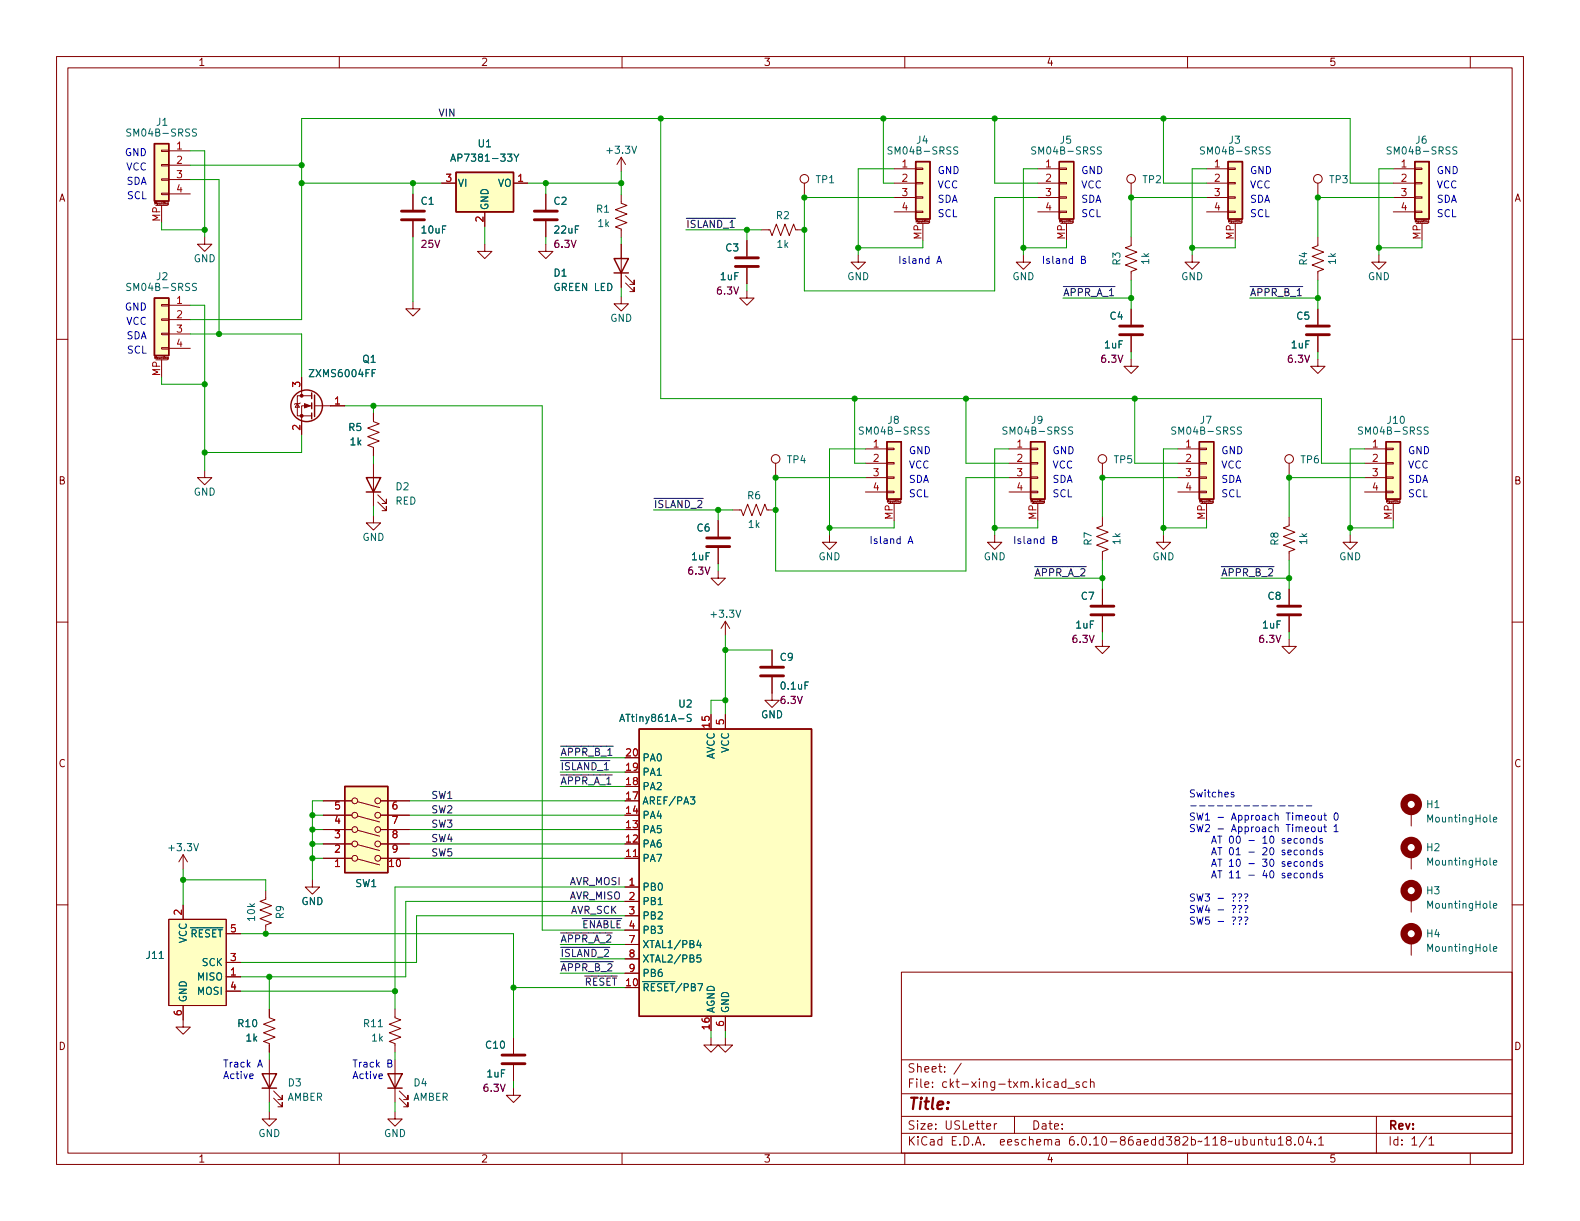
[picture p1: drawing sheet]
<svg xmlns="http://www.w3.org/2000/svg" width="279mm" height="216mm" viewBox="0 0 279 216" stroke-linecap="round" stroke-linejoin="round" font-family="sans-serif">
<defs><g id="words">
<text font-size="2.8" fill="#840000" x="160.4" y="196.2">Title:</text>
<g font-size="2.1" fill="#840000">
<text x="160.4" y="189.7">Sheet: /</text>
<text x="160.4" y="192.4">File: ckt-xing-txm.kicad_sch</text>
<text x="160.4" y="202.5">KiCad E.D.A. eeschema 6.0.10-86aedd382b~118~ubuntu18.04.1</text>
<text x="160.4" y="199.7">Size: USLetter</text>
<text x="182.4" y="199.7">Date:</text>
<text x="245.4" y="199.7">Rev:</text>
<text x="245.4" y="202.5">Id: 1/1</text>
</g>
<g font-size="1.8" fill="#840000">
<text x="35" y="11.6">1</text>
<text x="85" y="11.6">2</text>
<text x="135" y="11.6">3</text>
<text x="185" y="11.6">4</text>
<text x="235" y="11.6">5</text>
<text x="10.3" y="35.6">A</text>
<text x="267.7" y="35.6">A</text>
<text x="10.3" y="85.7">B</text>
<text x="267.7" y="85.7">B</text>
<text x="10.3" y="135.6">C</text>
<text x="267.7" y="135.6">C</text>
<text x="10.3" y="185.7">D</text>
<text x="267.7" y="185.7">D</text>
<text x="35" y="205.6">1</text>
<text x="85" y="205.6">2</text>
<text x="135" y="205.6">3</text>
<text x="185" y="205.6">4</text>
<text x="235" y="205.6">5</text>
</g>
<g font-size="1.8" fill="#006464">
<text x="27.7" y="22.2">J1</text>
<text x="22.9" y="24.1">SM04B-SRSS</text>
<text x="80.7" y="28.6">AP7381-33Y</text>
<text x="84.6" y="26">U1</text>
<text x="107.5" y="27.2">+3.3V</text>
<text x="157.5" y="27.3">SM04B-SRSS</text>
<text x="162.1" y="25.4">J4</text>
<text x="182.9" y="27.3">SM04B-SRSS</text>
<text x="187.5" y="25.4">J5</text>
<text x="212.8" y="27.3">SM04B-SRSS</text>
<text x="217.4" y="25.4">J3</text>
<text x="245.8" y="27.3">SM04B-SRSS</text>
<text x="250.4" y="25.4">J6</text>
<text x="80.9" y="33">VI</text>
<text x="88" y="33">VO</text>
<text x="144.3" y="32.4">TP1</text>
<text x="202.1" y="32.4">TP2</text>
<text x="235.1" y="32.4">TP3</text>
<text x="74.5" y="36.2">C1</text>
<text x="74.6" y="41.3">10uF</text>
<text x="86.4" y="37.2" transform="rotate(-90 86.4 37.2)">GND</text>
<text x="98" y="36.2">C2</text>
<text x="98.1" y="41.3">22uF</text>
<text x="105.5" y="37.6">R1</text>
<text x="105.8" y="40.1">1k</text>
<text x="137.3" y="38.7">R2</text>
<text x="34.2" y="46.4">GND</text>
<text x="128.4" y="44.4">C3</text>
<text x="137.4" y="43.8">1k</text>
<text x="198.1" y="46.9" transform="rotate(-90 198.1 46.9)">R3</text>
<text x="203.2" y="46.7" transform="rotate(-90 203.2 46.7)">1k</text>
<text x="231.1" y="46.9" transform="rotate(-90 231.1 46.9)">R4</text>
<text x="236.2" y="46.7" transform="rotate(-90 236.2 46.7)">1k</text>
<text x="22.9" y="51.4">SM04B-SRSS</text>
<text x="27.7" y="49.5">J2</text>
<text x="98" y="48.9">D1</text>
<text x="98" y="51.4">GREEN LED</text>
<text x="127.4" y="49.5">1uF</text>
<text x="149.8" y="49.5">GND</text>
<text x="179" y="49.5">GND</text>
<text x="208.9" y="49.5">GND</text>
<text x="241.9" y="49.5">GND</text>
<text x="107.9" y="56.9">GND</text>
<text x="196.3" y="56.5">C4</text>
<text x="229.3" y="56.5">C5</text>
<text x="64.1" y="64.1">Q1</text>
<text x="195.4" y="61.6">1uF</text>
<text x="228.4" y="61.6">1uF</text>
<text x="55" y="66.7">ZXMS6004FF</text>
<text x="61.7" y="76.2">R5</text>
<text x="152.5" y="76.8">SM04B-SRSS</text>
<text x="157" y="74.9">J8</text>
<text x="177.9" y="76.8">SM04B-SRSS</text>
<text x="182.4" y="74.9">J9</text>
<text x="207.7" y="76.8">SM04B-SRSS</text>
<text x="212.3" y="74.9">J7</text>
<text x="240.7" y="76.8">SM04B-SRSS</text>
<text x="245.4" y="74.9">J10</text>
<text x="62" y="78.7">1k</text>
<text x="139.2" y="81.9">TP4</text>
<text x="197" y="81.9">TP5</text>
<text x="230.1" y="81.9">TP6</text>
<text x="34.2" y="87.6">GND</text>
<text x="69.9" y="89.2">RED</text>
<text x="70" y="86.7">D2</text>
<text x="132.2" y="88.3">R6</text>
<text x="64.1" y="95.6">GND</text>
<text x="123.3" y="94">C6</text>
<text x="132.4" y="93.3">1k</text>
<text x="122.4" y="99.1">1uF</text>
<text x="144.7" y="99.1">GND</text>
<text x="173.9" y="99.1">GND</text>
<text x="193" y="96.4" transform="rotate(-90 193 96.4)">R7</text>
<text x="198.1" y="96.2" transform="rotate(-90 198.1 96.2)">1k</text>
<text x="203.8" y="99.1">GND</text>
<text x="226.1" y="96.4" transform="rotate(-90 226.1 96.4)">R8</text>
<text x="231.1" y="96.2" transform="rotate(-90 231.1 96.2)">1k</text>
<text x="236.8" y="99.1">GND</text>
<text x="191.2" y="106">C7</text>
<text x="224.2" y="106">C8</text>
<text x="125.9" y="109.2">+3.3V</text>
<text x="190.3" y="111.1">1uF</text>
<text x="223.3" y="111.1">1uF</text>
<text x="138" y="116.8">C9</text>
<text x="120.1" y="125.1">U2</text>
<text x="138.2" y="121.9">0.1uF</text>
<text x="110.2" y="127.6">ATtiny861A-S</text>
<text x="134.6" y="127">GND</text>
<text x="113.5" y="137.2">PA1</text>
<text x="113.5" y="134.6">PA0</text>
<text x="126.4" y="134.4" transform="rotate(-90 126.4 134.4)">AVCC</text>
<text x="128.9" y="133.1" transform="rotate(-90 128.9 133.1)">VCC</text>
<text x="113.5" y="142.2">AREF/PA3</text>
<text x="113.5" y="139.7">PA2</text>
<text x="252.3" y="142.9">H1</text>
<text x="113.5" y="149.9">PA6</text>
<text x="113.5" y="147.3">PA5</text>
<text x="113.5" y="144.8">PA4</text>
<text x="252.7" y="145.4">MountingHole</text>
<text x="30" y="150.5">+3.3V</text>
<text x="113.5" y="152.4">PA7</text>
<text x="252.3" y="150.5">H2</text>
<text x="252.7" y="153">MountingHole</text>
<text x="53.3" y="160">GND</text>
<text x="62.9" y="156.8">SW1</text>
<text x="113.5" y="157.5">PB0</text>
<text x="113.5" y="160">PB1</text>
<text x="252.3" y="158.1">H3</text>
<text x="252.7" y="160.7">MountingHole</text>
<text x="32.2" y="165.7">~{RESET}</text>
<text x="33" y="166.8" transform="rotate(-90 33 166.8)">VCC</text>
<text x="45.1" y="162.8" transform="rotate(-90 45.1 162.8)">10k</text>
<text x="50.2" y="162.4" transform="rotate(-90 50.2 162.4)">R9</text>
<text x="113.5" y="162.6">PB2</text>
<text x="113.5" y="165.1">PB3</text>
<text x="113.5" y="167.6">XTAL1/PB4</text>
<text x="252.3" y="165.7">H4</text>
<text x="26" y="169.5">J11</text>
<text x="35" y="173.4">MISO</text>
<text x="35.8" y="170.8">SCK</text>
<text x="113.5" y="170.2">XTAL2/PB5</text>
<text x="113.5" y="172.7">PB6</text>
<text x="252.7" y="168.3">MountingHole</text>
<text x="33" y="177.3" transform="rotate(-90 33 177.3)">GND</text>
<text x="35" y="175.9">MOSI</text>
<text x="113.5" y="175.3">~{RESET}/PB7</text>
<text x="126.4" y="179.2" transform="rotate(-90 126.4 179.2)">AGND</text>
<text x="128.9" y="179.2" transform="rotate(-90 128.9 179.2)">GND</text>
<text x="42.2" y="181.6">R10</text>
<text x="43.5" y="184.1">1k</text>
<text x="64.4" y="181.6">R11</text>
<text x="65.8" y="184.1">1k</text>
<text x="86" y="185.4">C10</text>
<text x="86.2" y="190.5">1uF</text>
<text x="50.8" y="194.6">AMBER</text>
<text x="51" y="192.1">D3</text>
<text x="73" y="194.6">AMBER</text>
<text x="73.2" y="192.1">D4</text>
<text x="45.7" y="201">GND</text>
<text x="67.9" y="201">GND</text>
</g>
<g font-size="1.8" fill="#0f0f0f">
<text x="77.5" y="20.6">VIN</text>
<text x="121.3" y="40.3">~{ISLAND_1}</text>
<text x="188" y="52.4">~{APPR_A_1}</text>
<text x="221" y="52.4">~{APPR_B_1}</text>
<text x="115.6" y="89.8">~{ISLAND_2}</text>
<text x="182.9" y="101.9">~{APPR_A_2}</text>
<text x="215.9" y="101.9">~{APPR_B_2}</text>
<text x="99.1" y="136.2">~{ISLAND_1} 19</text>
<text x="99.1" y="133.6">~{APPR_B_1} 20</text>
<text x="76.2" y="141.3">SW1</text>
<text x="76.2" y="143.8">SW2</text>
<text x="99.1" y="138.7">~{APPR_A_1} 18</text>
<text x="76.2" y="146.3">SW3</text>
<text x="76.2" y="148.9">SW4</text>
<text x="76.2" y="151.4">SW5</text>
<text x="100.6" y="159">AVR_MISO</text>
<text x="100.6" y="156.5">AVR_MOSI</text>
<text x="100.8" y="161.6">AVR_SCK</text>
<text x="99.1" y="166.7">~{APPR_A_2} 7</text>
<text x="102.9" y="164.1">~{ENABLE}</text>
<text x="99.1" y="169.2">~{ISLAND_2}</text>
<text x="99.1" y="171.7">~{APPR_B_2} 9</text>
<text x="101.9" y="174.3">~{RESET} 10</text>
</g>
<g font-size="1.8" fill="#0000c2">
<text x="22.1" y="27.6">GND</text>
<text x="22.3" y="32.7">SDA</text>
<text x="22.3" y="30.1">VCC</text>
<text x="22.5" y="35.2">SCL</text>
<text x="165.7" y="30.8">GND</text>
<text x="165.7" y="33.3">VCC</text>
<text x="165.7" y="35.8">SDA</text>
<text x="191.1" y="35.8">SDA</text>
<text x="191.1" y="33.3">VCC</text>
<text x="191.1" y="30.8">GND</text>
<text x="221" y="35.8">SDA</text>
<text x="221" y="33.3">VCC</text>
<text x="221" y="30.8">GND</text>
<text x="254" y="30.8">GND</text>
<text x="254" y="33.3">VCC</text>
<text x="254" y="35.8">SDA</text>
<text x="165.7" y="38.4">SCL</text>
<text x="191.1" y="38.4">SCL</text>
<text x="221" y="38.4">SCL</text>
<text x="254" y="38.4">SCL</text>
<text x="158.7" y="46.6">Island A</text>
<text x="184.1" y="46.6">Island B</text>
<text x="22.1" y="54.9">GND</text>
<text x="22.3" y="57.4">VCC</text>
<text x="22.3" y="60">SDA</text>
<text x="22.5" y="62.5">SCL</text>
<text x="160.7" y="80.3">GND</text>
<text x="160.7" y="82.8">VCC</text>
<text x="186.1" y="82.8">VCC</text>
<text x="186.1" y="80.3">GND</text>
<text x="215.9" y="82.8">VCC</text>
<text x="215.9" y="80.3">GND</text>
<text x="248.9" y="80.3">GND</text>
<text x="248.9" y="82.8">VCC</text>
<text x="160.7" y="85.4">SDA</text>
<text x="160.7" y="87.9">SCL</text>
<text x="186.1" y="87.9">SCL</text>
<text x="186.1" y="85.4">SDA</text>
<text x="215.9" y="85.4">SDA</text>
<text x="215.9" y="87.9">SCL</text>
<text x="248.9" y="85.4">SDA</text>
<text x="248.9" y="87.9">SCL</text>
<text x="153.7" y="96.2">Island A</text>
<text x="179.1" y="96.2">Island B</text>
<text x="210.2" y="141">Switches</text>
<text x="210.2" y="145.1">SW1 - Approach Timeout 0</text>
<text x="210.2" y="147.1">SW2 - Approach Timeout 1</text>
<text x="212.2" y="149.2">AT 00 - 10 seconds</text>
<text x="212.2" y="151.2">AT 01 - 20 seconds</text>
<text x="212.2" y="153.3">AT 10 - 30 seconds</text>
<text x="212.2" y="155.3">AT 11 - 40 seconds</text>
<text x="210.2" y="159.4">SW3 - ???</text>
<text x="210.2" y="161.4">SW4 - ???</text>
<text x="210.2" y="163.5">SW5 - ???</text>
<text x="39.4" y="188.7">Track A</text>
<text x="39.4" y="190.8">Active</text>
<text x="62.2" y="188.7">Track B</text>
<text x="62.2" y="190.8">Active</text>
</g>
<g font-size="1.8" fill="#a90000">
<text x="31.3" y="26.4">1</text>
<text x="31.3" y="29">2</text>
<text x="159.5" y="29.6">1</text>
<text x="184.9" y="29.6">1</text>
<text x="214.8" y="29.6">1</text>
<text x="247.8" y="29.6">1</text>
<text x="31.3" y="31.5">3</text>
<text x="31.3" y="34">4</text>
<text x="78.9" y="32.1">3</text>
<text x="91.6" y="32.1">1</text>
<text x="159.5" y="32.1">2</text>
<text x="159.5" y="34.7">3</text>
<text x="184.9" y="32.1">2</text>
<text x="184.9" y="34.7">3</text>
<text x="214.8" y="32.1">2</text>
<text x="214.8" y="34.7">3</text>
<text x="247.8" y="32.1">2</text>
<text x="247.8" y="34.7">3</text>
<text x="28.3" y="39.2" transform="rotate(-90 28.3 39.2)">MP</text>
<text x="85.5" y="39.2" transform="rotate(-90 85.5 39.2)">2</text>
<text x="159.5" y="37.2">4</text>
<text x="184.9" y="37.2">4</text>
<text x="214.8" y="37.2">4</text>
<text x="247.8" y="37.2">4</text>
<text x="162.9" y="42.3" transform="rotate(-90 162.9 42.3)">MP</text>
<text x="188.3" y="42.3" transform="rotate(-90 188.3 42.3)">MP</text>
<text x="218.2" y="42.3" transform="rotate(-90 218.2 42.3)">MP</text>
<text x="251.2" y="42.3" transform="rotate(-90 251.2 42.3)">MP</text>
<text x="31.3" y="53.7">1</text>
<text x="31.3" y="56.3">2</text>
<text x="31.3" y="58.8">3</text>
<text x="31.3" y="61.3">4</text>
<text x="28.3" y="66.5" transform="rotate(-90 28.3 66.5)">MP</text>
<text x="53.1" y="68.4" transform="rotate(-90 53.1 68.4)">3</text>
<text x="59.2" y="71.5">1</text>
<text x="53.1" y="76.1" transform="rotate(-90 53.1 76.1)">2</text>
<text x="154.4" y="79.1">1</text>
<text x="154.4" y="81.7">2</text>
<text x="179.8" y="79.1">1</text>
<text x="179.8" y="81.7">2</text>
<text x="209.7" y="79.1">1</text>
<text x="209.7" y="81.7">2</text>
<text x="242.7" y="79.1">1</text>
<text x="242.7" y="81.7">2</text>
<text x="154.4" y="84.2">3</text>
<text x="154.4" y="86.7">4</text>
<text x="179.8" y="84.2">3</text>
<text x="179.8" y="86.7">4</text>
<text x="209.7" y="84.2">3</text>
<text x="209.7" y="86.7">4</text>
<text x="242.7" y="84.2">3</text>
<text x="242.7" y="86.7">4</text>
<text x="157.9" y="91.9" transform="rotate(-90 157.9 91.9)">MP</text>
<text x="183.3" y="91.9" transform="rotate(-90 183.3 91.9)">MP</text>
<text x="213.1" y="91.9" transform="rotate(-90 213.1 91.9)">MP</text>
<text x="246.1" y="91.9" transform="rotate(-90 246.1 91.9)">MP</text>
<text x="125.5" y="128.6" transform="rotate(-90 125.5 128.6)">15</text>
<text x="128" y="128.1" transform="rotate(-90 128 128.1)">5</text>
<text x="110.8" y="136.3">19</text>
<text x="110.8" y="133.7">20</text>
<text x="59.2" y="143.1">5</text>
<text x="69.4" y="143.1">6</text>
<text x="110.8" y="143.9">14</text>
<text x="110.8" y="141.4">17</text>
<text x="110.8" y="138.8">18</text>
<text x="59.2" y="148.2">3</text>
<text x="59.2" y="145.7">4</text>
<text x="69.4" y="145.7">7</text>
<text x="69.4" y="148.2">8</text>
<text x="110.8" y="149">12</text>
<text x="110.8" y="146.4">13</text>
<text x="59.2" y="153.3">1</text>
<text x="59.2" y="150.7">2</text>
<text x="68.9" y="153.3">10</text>
<text x="69.4" y="150.7">9</text>
<text x="110.8" y="151.5">11</text>
<text x="32.1" y="161.8" transform="rotate(-90 32.1 161.8)">2</text>
<text x="111.3" y="156.6">1</text>
<text x="111.3" y="159.1">2</text>
<text x="111.3" y="161.7">3</text>
<text x="40.8" y="164.8">5</text>
<text x="111.3" y="164.2">4</text>
<text x="111.3" y="166.8">7</text>
<text x="40.8" y="172.5">1</text>
<text x="40.8" y="169.9">3</text>
<text x="111.3" y="169.3">8</text>
<text x="111.3" y="171.8">9</text>
<text x="32.1" y="179.6" transform="rotate(-90 32.1 179.6)">6</text>
<text x="40.8" y="175">4</text>
<text x="110.8" y="174.4">10</text>
<text x="125.5" y="182" transform="rotate(-90 125.5 182)">16</text>
<text x="128" y="181.5" transform="rotate(-90 128 181.5)">6</text>
</g>
<g font-size="1.8" fill="#840084">
<text x="74.6" y="43.8">25V</text>
<text x="98.1" y="43.8">6.3V</text>
<text x="126.9" y="52.1">6.3V</text>
<text x="194.8" y="64.1">6.3V</text>
<text x="227.8" y="64.1">6.3V</text>
<text x="121.8" y="101.6">6.3V</text>
<text x="189.7" y="113.7">6.3V</text>
<text x="222.7" y="113.7">6.3V</text>
<text x="138.1" y="124.5">6.3V</text>
<text x="85.6" y="193">6.3V</text>
</g>
<g font-size=".5" fill="#840000">
<text x="27.4" y="36.1">Mounting</text>
<text x="162" y="39.3">Mounting</text>
<text x="187.4" y="39.3">Mounting</text>
<text x="217.2" y="39.3">Mounting</text>
<text x="250.3" y="39.3">Mounting</text>
<text x="27.4" y="63.4">Mounting</text>
<text x="156.9" y="88.8">Mounting</text>
<text x="182.3" y="88.8">Mounting</text>
<text x="212.2" y="88.8">Mounting</text>
<text x="245.2" y="88.8">Mounting</text>
</g>
</g></defs>
<g fill="none" stroke="#840000" stroke-width=".18">
<path d="M10 10h259.4v195.9h-259.4zM12 12h255.4v191.9h-255.4zM60 10v2M110 10v2M160 10v2M210 10v2M260 10v2M27.6 36.3h2M28.6 34.2h1.2v.2h-1.2zM28.6 31.6h1.2v.3h-1.2zM28.6 29.1h1.2v.2h-1.2zM28.6 26.5h1.2v.3h-1.2z"/>
<path d="M28.6 36.3v3.1M29.8 35.9v.3h-.2M29.8 35.9h-.2v.2h.2M29.8 26.7h3.9M29.8 29.2h3.9M29.8 31.8h3.9M29.8 34.3h3.9M73 34.3v2.8M73 39.1v2.8M78.1 32.4h2.5M85.7 37.5v2.5M90.8 32.4h2.5"/>
<path d="M96.5 34.3v2.8M96.5 39.1v2.8M109.9 34.4v1.5l1 .4-2.1 .8 2.1 .7-2.1 .8 2.1 .8-2.1 .7 1.1 .4v1.5M109.9 27.8v2.6M109.9 27.8l-.8 1.3M109.9 27.8l.7 1.3M142.2 32.4v2.5M158.1 29.8h3.8M158.1 32.4h3.8M158.1 34.9h3.8M158.1 37.5h3.8M161.9 37.3h1.3v.3h-1.3z"/>
<path d="M161.9 34.8h1.3v.3h-1.3zM161.9 32.3h1.3v.2h-1.3zM161.9 29.7h1.3v.3h-1.3zM162.2 39.5h2M163.2 39.5v3M164.4 39.3h-.2v-.2l.2-.1v.3l-.2 .1M183.5 29.8h3.8M183.5 32.4h3.8M183.5 34.9h3.8M183.5 37.5h3.8M187.3 37.3h1.3v.3h-1.3zM187.3 34.8h1.3v.3h-1.3z"/>
<path d="M187.3 32.3h1.3v.2h-1.3zM187.3 29.7h1.3v.3h-1.3zM187.6 39.5h2M188.6 39.5v3M189.8 39.3h-.2v-.2l.2-.1v.3l-.2 .1M200 32.4v2.5M213.4 29.8h3.8M213.4 32.4h3.8M213.4 34.9h3.8M213.4 37.5h3.8M217.2 37.3h1.2v.3h-1.2zM217.2 34.8h1.2v.3h-1.2z"/>
<path d="M217.2 32.3h1.2v.2h-1.2zM217.2 29.7h1.2v.3h-1.2zM217.4 39.5h2.1M218.4 39.5v3M219.6 39.3h-.1v-.2l.1-.1v.3l-.1 .1M233 32.4v2.5M246.4 29.8h3.8M246.4 32.4h3.8M246.4 34.9h3.8M246.4 37.5h3.8M250.2 37.3h1.3v.3h-1.3zM250.2 34.8h1.3v.3h-1.3z"/>
<path d="M250.2 32.3h1.3v.2h-1.3zM250.2 29.7h1.3v.3h-1.3zM250.4 39.5h2.1M251.5 39.5v3M252.6 39.3h-.1v-.2l.1-.1v.3l-.1 .1M10 60h2M28.6 58.9h1.2v.3h-1.2zM28.6 56.4h1.2v.2h-1.2zM28.6 53.8h1.2v.3h-1.2zM29.8 54h3.9M29.8 56.5h3.9M29.8 59.1h3.9"/>
<path d="M36.2 41.9v1.3h1.3l-1.3 1.3-1.3-1.3h1.3M73 53.3v1.3h1.3l-1.3 1.3-1.2-1.3h1.2M85.7 43.2v1.3h1.3l-1.3 1.2-1.2-1.2h1.2M96.5 43.2v1.3h1.3l-1.3 1.2-1.3-1.2h1.3M109.9 52.5v1.2h1.2l-1.2 1.3-1.3-1.3h1.3M109.9 43.2v7.6M110.6 50l1.5 1.6v-.8v.8h-.7M110.6 48.8l1.5 1.5v-.8v.8h-.7M132.1 51.4v1.3h-1.3l1.3 1.3 1.2-1.3h-1.2M132.1 42.5v2.8M132.1 47.4v2.8M134.6 40.6h1.5l.4 1.1 .8-2.1 .7 2.1 .8-2.1 .8 2.1 .7-2.1 .4 1h1.5"/>
<path d="M151.8 45.1v1.3h-1.3l1.3 1.2 1.2-1.2h-1.2M181 45.1v1.3h-1.3l1.3 1.2 1.2-1.2h-1.2M200 41.9v1.5l-1 .4 2 .8-2 .7 2 .8-2 .8 2 .7-1 .4v1.5M200 54.6v2.8M200 59.4v2.8M210.8 45.1v1.3h-1.3l1.3 1.2 1.3-1.2h-1.3M233 41.9v1.5l-1 .4 2.1 .8-2.1 .7 2.1 .8-2.1 .8 2.1 .7-1.1 .4v1.5M233 54.6v2.8M233 59.4v2.8M243.8 45.1v1.3h-1.2l1.2 1.2 1.3-1.2h-1.3M267.4 60h2M27.6 63.6h2"/>
<path d="M28.6 61.5h1.2v.2h-1.2zM28.6 63.6v3.1M29.8 63.4h-.2v-.2h.2v.3h-.2M29.8 61.6h3.9M52.6 71.4l.4 .6h-.8zM53.1 71.2l-.1 .2h-.8l-.1 .1M53.3 66.7v3.3M55.1 71.8h-1.8v5M55.1 70h-2.5v3.5h2.5M55.6 71.8h5.4M66 73v1.5l1.1 .4-2.1 .8 2.1 .8-2.1 .7 2.1 .8-2.1 .7 1 .4v1.5M153 79.4h3.8"/>
<path d="M156.8 79.2h1.3v.3h-1.3zM178.4 79.4h3.8M182.2 79.2h1.3v.3h-1.3zM200 63.5v1.3h-1.2l1.2 1.2 1.3-1.2h-1.3M208.3 79.4h3.8M212.1 79.2h1.3v.3h-1.3zM233 63.5v1.3h-1.2l1.2 1.2 1.3-1.2h-1.3M241.3 79.4h3.8M245.1 79.2h1.3v.3h-1.3zM36.2 83.2v1.3h1.3l-1.3 1.2-1.3-1.2h1.3M66 91.2v1.3h1.3l-1.3 1.2-1.2-1.2h1.2M66 81.9v7.6"/>
<path d="M66.8 88.8l1.5 1.5v-.8v.8h-.7M66.8 87.5l1.5 1.5v-.7v.7h-.7M127 92.1v2.8M127 96.9v2.8M129.5 90.2h1.6l.3 1 .8-2 .8 2 .7-2 .8 2 .8-2 .3 1h1.6M137.2 81.9v2.6M146.7 94.6v1.3h-1.3l1.3 1.3 1.3-1.3h-1.3M153 81.9h3.8M153 84.5h3.8M153 87h3.8M156.8 86.9h1.3v.2h-1.3zM156.8 84.3h1.3v.3h-1.3z"/>
<path d="M156.8 81.8h1.3v.2h-1.3zM157.1 89h2M158.1 89v3.1M159.3 88.6v.3h-.2M159.3 88.6h-.2l.1 .2h.1M175.9 94.6v1.3h-1.3l1.3 1.3 1.3-1.3h-1.3M178.4 81.9h3.8M178.4 84.5h3.8M178.4 87h3.8M182.2 86.9h1.3v.2h-1.3zM182.2 84.3h1.3v.3h-1.3zM182.2 81.8h1.3v.2h-1.3z"/>
<path d="M182.5 89h2M183.5 89v3.1M184.7 88.6v.3h-.2M184.7 88.6h-.2l.1 .2h.1M194.9 91.4v1.6l-1 .3 2.1 .8-2.1 .8 2.1 .7-2.1 .8 2.1 .8-1.1 .3v1.6M194.9 81.9v2.6M205.7 94.6v1.3h-1.2l1.2 1.3 1.3-1.3h-1.3M208.3 81.9h3.8M208.3 84.5h3.8M208.3 87h3.8M212.1 86.9h1.3v.2h-1.3zM212.1 84.3h1.3v.3h-1.3z"/>
<path d="M212.1 81.8h1.3v.2h-1.3zM212.3 89h2.1M213.4 89v3.1M214.5 88.6v.3h-.1M214.5 88.6h-.1v.2h.1M228 91.4v1.6l-1.1 .3 2.1 .8-2.1 .8 2.1 .7-2.1 .8 2.1 .8-1 .3v1.6M228 81.9v2.6M238.8 94.6v1.3h-1.3l1.3 1.3 1.2-1.3h-1.2M241.3 81.9h3.8M241.3 84.5h3.8M241.3 87h3.8M245.1 86.9h1.3v.2h-1.3z"/>
<path d="M245.1 84.3h1.3v.3h-1.3zM245.1 81.8h1.3v.2h-1.3zM245.4 89h2M246.4 89v3.1M247.6 88.6v.3h-.2M247.6 88.6h-.2v.2h.2M10 110h2M127 101v1.2h-1.3l1.3 1.3 1.3-1.3h-1.3M128.3 109.9l.7 1.2M128.3 109.9v2.5M128.3 109.9l-.8 1.2M136.5 119.8v4h-1.2l1.2 1.3 1.3-1.3h-1.3"/>
<path d="M136.5 114.9v2.8M194.9 113v1.3h-1.2l1.2 1.3 1.3-1.3h-1.3M194.9 104.1v2.8M194.9 109v2.8M228 113v1.3h-1.3l1.3 1.3 1.2-1.3h-1.2M228 104.1v2.8M228 109v2.8M267.4 110h2M128.3 126.4v2.5M10 160h2M32.4 151.1v2.6M32.4 151.1l.7 1.3"/>
<path d="M32.4 151.1l-.8 1.3M47 157.5v1.5l-1 .4 2 .7-2 .8 2 .8-2 .7 2 .8-1 .4v1.5M55.2 155.6v1.2h-1.2l1.2 1.3 1.3-1.3h-1.3M57.1 151.8h5.1M57.1 149.2h5.1M57.1 146.7h5.1M57.1 144.1h5.1M57.1 141.6h5.1M63.2 141.8l3.9 1M63.2 144.3l3.9 1M63.2 146.8l3.9 1.1M63.2 149.4l3.9 1"/>
<path d="M63.2 151.9l3.9 1M67.3 151.8h5.1M67.3 149.2h5.1M67.3 146.7h5.1M67.3 144.1h5.1M67.3 141.6h5.1M110.5 151.8h2.5M110.5 156.8h2.5M110.5 159.4h2.5M249.6 143.5v2.6M249.6 151.1v2.6M249.6 158.8v2.5"/>
<path d="M267.4 160h2M29.8 162.6h10.2v15.2h-10.2zM32.4 177.8v3.8h-1.3l1.3 1.3 1.3-1.3h-1.3M32.4 160v2.6M40 172.7h2.5M40 170.2h2.5M40 175.3h2.5M40 165.1h2.5M47.6 178.4v1.6l1 .3-2 .8 2 .8-2 .7 2 .8-2 .8 1 .3v1.6M69.8 178.4v1.6l1.1 .3-2.1 .8 2.1 .8-2.1 .7 2.1 .8-2.1 .8 1 .3v1.6M110.5 161.9h2.5M110.5 164.5h2.5"/>
<path d="M110.5 167h2.5M110.5 169.5h2.5M110.5 172.1h2.5M128.3 179.7v2.5M159.4 171.9h108v32h-108zM249.6 166.4v2.5M47.6 196.6v1.3h1.3l-1.3 1.2-1.2-1.2h1.2M47.6 187.3v7.6M48.4 194.2l1.5 1.5v-.8v.8h-.8M48.4 192.9l1.5 1.5v-.7v.7h-.8M69.8 196.6v1.3h1.3l-1.3 1.2-1.2-1.2h1.2M69.8 187.3v7.6"/>
<path d="M70.6 194.2l1.5 1.5v-.8v.8h-.7M70.6 192.9l1.5 1.5v-.7v.7h-.7M90.8 192.4v1.3h-1.3l1.3 1.2 1.3-1.2h-1.3M90.8 183.5v2.8M90.8 188.3v2.8M125.7 183.5v1.3h-1.2l1.2 1.3 1.3-1.3h-1.3M128.3 183.5v1.3h-1.3l1.3 1.3 1.2-1.3h-1.2M159.4 197.4h108M159.4 193.4h108M159.4 187.4h108M170 188l-1.3 1.9M174.5 199.2l.7-.2-.1-.3h-.4l-.2 .2v.7h.6"/>
<path d="M175.8 198.7v1M176.3 198.7h-.3l-.2 .3M179.4 197.4v3M186.5 191.4h.5l.1 .9M187.1 191.6l-.5 .1a.29 .29 0 0 0-.2 .3 .29 .29 0 0 0 .2 .3l.5-.1M188.5 191.4l-.5-.1-.2 .3v.4l.1 .2h.6M188.5 190.8v1.5M188.8 192.4h1.2M190.8 191.4l-.3-.1-.2 .2v.2l.5 .2v.3h-.5M192.2 191.4l-.4-.1-.3 .3v.4l.1 .2h.6M192.8 191.4l.2-.1 .4 .1 .1 .9M192.8 190.8v1.5"/>
<path d="M243.4 197.4v6.5M60 203.9v2M110 203.9v2M159.4 200.4h108M160 203.9v2M210 203.9v2M221.2 201.5l.1 .9 .3 .1 .2-.2M221.8 201.5v1M222.5 201.6l.3-.1h.3l.1 1M222.5 201.5v1M223.7 201.5h.6M223.9 201v1.3l.4 .2"/>
<path d="M224.8 201.5v.9l.4 .1 .2-.2M225.4 201.5v1M226 201.4l.5-.4v1.5M226 202.5h.9M227.8 201.6l-.3-.3v-.2l.3-.1h.4l.1 .3v.2l-.7 .2-.1 .2v.3l.3 .3h.2l.3-.3v-.4l-.3-.2M229 202.3v.2M229.8 201.1l.2-.1a.81 .81 0 0 1 .6 .6 .81 .81 0 0 1-.3 .8l-.2 .1a.81 .81 0 0 1-.3-1.4zM231.4 200.9l-.4 1.1h1M231.8 201.5v1M232.5 202.3v.2M233.2 201.4l.4-.4v1.5M233.2 202.5h.8"/>
<path d="M252.3 200.9l-1.3 1.9M252.7 201.4l.4-.4v1.5M252.7 202.5h.8M260 203.9v2"/>
<circle cx="142.2" cy="31.6" r=".76"/>
<circle cx="200" cy="31.6" r=".76"/>
<circle cx="233" cy="31.6" r=".76"/>
<circle cx="137.2" cy="81.2" r=".76"/>
<circle cx="194.9" cy="81.2" r=".76"/>
<circle cx="228" cy="81.2" r=".76"/>
<circle cx="62.7" cy="151.8" r=".51"/>
<circle cx="62.7" cy="144.1" r=".51"/>
<circle cx="62.7" cy="141.6" r=".51"/>
<circle cx="62.7" cy="146.7" r=".51"/>
<circle cx="62.7" cy="149.2" r=".51"/>
<circle cx="66.8" cy="146.7" r=".51"/>
<circle cx="66.8" cy="144.1" r=".51"/>
<circle cx="66.8" cy="141.6" r=".51"/>
<circle cx="66.8" cy="149.2" r=".51"/>
<circle cx="66.8" cy="151.8" r=".51"/>
</g>
<g fill="#ffffc2" stroke="#ffffc2" stroke-width=".18">
<path d="M212.1 78.1h2.5v10.2h-2.5z"/>
<path d="M217.2 28.6h2.5v10.1h-2.5z"/>
<path d="M250.2 28.6h2.5v10.1h-2.5z"/>
<path d="M29.8 162.6h10.2v15.2h-10.2z"/>
<path d="M245.1 78.1h2.5v10.2h-2.5z"/>
<path d="M61 139.1h7.6v15.2h-7.6z"/>
<path d="M156.8 78.1h2.6v10.2h-2.6z"/>
<path d="M27.3 52.7h2.5v10.2h-2.5z"/>
<path d="M182.2 78.1h2.6v10.2h-2.6z"/>
<path d="M27.3 25.4h2.5v10.2h-2.5z"/>
<path d="M80.6 30.5h10.2v7h-10.2z"/>
<path d="M187.3 28.6h2.6v10.1h-2.6z"/>
<path d="M161.9 28.6h2.6v10.1h-2.6z"/>
<path d="M113 128.9h30.5v50.8h-30.5z"/>
</g>
<g fill="none" stroke="#840000" stroke-width=".25">
<path d="M27.3 25.4h2.5v10.2h-2.5zM80.6 30.5h10.2v7h-10.2zM161.9 28.6h2.6v10.1h-2.6zM187.3 28.6h2.6v10.1h-2.6zM217.2 28.6h2.5v10.1h-2.5zM250.2 28.6h2.5v10.1h-2.5zM27.3 52.7h2.5v10.2h-2.5zM108.6 45.7h2.5l-1.2 2.6zM108.6 48.3h2.5M55.1 69.5v1M55.1 71.2v1.1M55.1 73v1"/>
<path d="M55.6 69.9v3.8M156.8 78.1h2.6v10.2h-2.6zM182.2 78.1h2.6v10.2h-2.6zM212.1 78.1h2.5v10.2h-2.5zM245.1 78.1h2.5v10.2h-2.5zM64.8 84.5h2.5l-1.3 2.5zM64.8 87h2.5M61 139.1h7.6v15.2h-7.6zM113 128.9h30.5v50.8h-30.5zM46.4 189.9h2.5l-1.3 2.5zM46.4 192.4h2.5M68.6 189.9h2.5l-1.3 2.5z"/>
<path d="M68.6 192.4h2.5"/>
<circle cx="54.2" cy="71.8" r="2.79"/>
</g>
<g fill="none" stroke="#006464" stroke-width=".18">
<path d="M34.7 22.9l-.4-.1-.3 .2 .1 .3 .6 .3v.3l-.2 .2-.5-.1M79.7 28.5l.4-1.3 .5 1.3M79.8 28.2h.6M90.9 27.2l.4 .7 .4-.7M91.3 27.9v.6M169.4 26h-.5l-.3 .2 .2 .3 .5 .3v.3l-.2 .1h-.5M194.8 26h-.5l-.3 .2 .2 .3 .5 .3v.3l-.2 .1h-.5M224.6 26h-.5l-.2 .2 .1 .3 .5 .3v.3l-.1 .1h-.5M257.6 26h-.5l-.1 .1v.4l.5 .2 .1 .3-.2 .2h-.5M34.7 50.2l-.4-.1-.3 .2 .1 .3 .6 .3v.4l-.2 .1-.5-.1M164.3 75.6l-.5-.1-.2 .2 .1 .3 .5 .3v.4l-.2 .1-.4-.1M189.7 75.6l-.5-.1-.2 .2 .1 .3 .5 .3v.4l-.2 .1-.4-.1"/>
<path d="M219.5 75.6l-.5-.1-.2 .2 .1 .3 .6 .3v.4l-.2 .1-.5-.1M252.5 75.6l-.4-.1-.3 .2 .1 .3 .6 .3v.4l-.2 .1-.5-.1M109.6 127.6l.4-1.3 .4 1.3M122.2 126.4l-.5-.1-.1 .1v.4l.5 .2 .1 .3-.2 .3-.5-.1M122.1 140.9h.8l-.5 .5 .4 .1v.6l-.2 .1-.5-.1M264.1 144.9l.6-.1-.1-.2-.3-.1-.2 .2v.6h.5M264.1 152.6l.6-.2-.1-.2-.3-.1-.2 .2v.6h.5M123.5 166.2l-.3 1h.8M123.8 166.7v.9M123.9 168.8h-.6l-.1 .7 .2-.2 .4 .1 .2 .2-.1 .4-.2 .1-.5-.1M264.1 167.8l.6-.1-.1-.3h-.3l-.2 .1v.7h.5M264.1 160.2l.6-.2-.1-.2-.3-.1-.2 .2v.6h.5"/>
</g>
<g fill="none" stroke="#840000" stroke-width=".51">
<path d="M71 38.9h4.1M71 37.3h4.1M94.5 38.9h4.1M94.5 37.3h4.1M130 47.1h4.1M130 45.6h4.1M198 59.2h4.1M198 57.7h4.1M231 59.2h4.1M231 57.7h4.1M125 96.6h4M125 95.1h4"/>
<path d="M134.5 119.5h4.1M134.5 118h4.1M192.9 108.7h4.1M192.9 107.2h4.1M225.9 108.7h4.1M225.9 107.2h4.1M88.8 188.1h4M88.8 186.6h4"/>
</g>
<g fill="#840000" stroke="#840000" stroke-width=".18">
<path d="M53.8 71.4l1.1 .4-1.1 .3z"/>
<circle cx="53.3" cy="73.5" r=".25"/>
<circle cx="53.3" cy="70" r=".25"/>
</g>
<g fill="none" stroke="#840000" stroke-width="1.3">
<circle cx="249.6" cy="157.5" r="1.27"/>
<circle cx="249.6" cy="149.9" r="1.27"/>
<circle cx="249.6" cy="142.2" r="1.27"/>
<circle cx="249.6" cy="165.1" r="1.27"/>
</g>
<g fill="none" stroke="#0000c2" stroke-width=".18">
<path d="M165.7 46.6l.4-1.3 .4 1.3M165.8 46.2h.6M191.2 45.9h.6l.1-.2-.1-.3-.6-.1v1.3h.5l.2-.1 .1-.3-.3-.3M160.6 96.1l.4-1.3 .4 1.3M160.7 95.7h.6M186.2 95.4h.5l.1-.2v-.2l-.6-.2v1.3h.4l.2-.1 .1-.3-.3-.3M210.6 142.5h.9M212.1 142.5h1M213.7 142.5h1M215.3 142.5h.9M216.9 142.5h.9M218.2 140.1h-.3l-.2 .2 .1 .1 .4 .2v.3h-.5"/>
<path d="M218.4 142.5h1M219 158.1h.4l.2 .1-.4 .6M219.2 159.2v.1M220 142.5h1M220.1 158.1h.4l.2 .1-.4 .6M220.3 159.2v.1M221.6 142.5h.9M223.1 142.5h1M224.7 142.5h1M226.3 142.5h1M227.7 148.7l.6-.1v-.3h-.4l-.2 .1 .1 .6h.5M227.7 150.7l.6-.1v-.2l-.4-.1-.2 .2 .1 .6h.5"/>
<path d="M227.7 152.8l.6-.1v-.3l-.4-.1-.2 .2 .1 .6h.5M227.7 154.8l.6-.1v-.2l-.4-.1-.2 .2 .1 .6h.5M227.9 142.5h.9M229.4 148.3h-.3l-.3 .2 .1 .5h.5M229.4 150.4l-.3-.1-.3 .2 .1 .6h.5M229.4 152.4l-.3-.1-.3 .3 .1 .5h.5M229.4 154.5l-.3-.1-.3 .2 .1 .6h.5M229.4 142.5h1M230 148.3h.3l.3 .2v.4l-.3 .2-.3-.1-.1-.1zM230 150.4l.3-.1 .3 .2v.4l-.3 .3-.3-.1-.1-.2zM230 152.4l.3-.1 .3 .3v.4l-.3 .2-.3-.1-.1-.1zM230 154.5l.3-.1 .3 .2v.4l-.3 .2h-.3l-.1-.2z"/>
<path d="M231 142.5h1M231.1 148.4l.2-.1h.3l.1 .8M231.1 150.4l.2-.1 .3 .1 .1 .8M231.1 152.5l.2-.2 .3 .1 .1 .8M231.1 154.5l.2-.1 .3 .1 .1 .7M231.1 148.3v.8M231.1 150.3v.9M231.1 152.3v.9M231.1 154.4v.8M232 144.2h.3l.3 .2v.4l-.3 .2h-.3l-.1-.2zM232 146.3l.3-.1 .3 .3v.3l-.3 .3-.3-.1-.1-.2zM232.8 148.3h-.3l-.3 .2 .1 .5h.5"/>
<path d="M232.8 150.4l-.3-.1-.3 .2 .1 .6h.5M232.8 152.4l-.3-.1-.3 .3 .1 .5h.5M232.8 154.5l-.3-.1-.3 .2 .1 .6h.5M232.8 147.8v1.3M232.8 149.9v1.3M232.8 151.9v1.3M232.8 154v1.2M233.1 144.2l.1 .8h.3l.2-.1M233.1 146.2l.1 .8 .3 .1 .2-.2M233.7 144.2v.8M233.7 146.2v.9M233.8 148.3h-.3l-.1 .1v.2l.4 .1v.3h-.4"/>
<path d="M233.8 150.4l-.3-.1-.1 .2v.2l.4 .1v.3h-.4M233.8 152.4l-.3-.1-.1 .2v.2l.4 .1v.3h-.4M233.8 154.5l-.3-.1-.1 .2v.2l.4 .1v.3h-.4M234.1 144.2h.5M234.1 146.2h.5M234.3 143.7v1.1l.3 .2M234.3 145.8v1.1l.3 .2M235.9 146.2l.4-.4v1.3M235.9 147.1h.7M236 143.9l.2-.2a.68 .68 0 0 1 .4 .7 .68 .68 0 0 1-.4 .6l-.2-.1-.1-.4zM219 160.2l.4-.1 .2 .2-.4 .6M219 162.2h.4l.2 .1-.4 .6"/>
<path d="M219.2 161.3v.1M219.2 163.3v.1M220.1 160.2l.4-.1 .2 .2-.4 .6M220.1 162.2h.4l.2 .1-.4 .6M220.3 161.3v.1M220.3 163.3v.1M44.2 190.3l.6-.1-.1-.3h-.4l-.1 .2v.6h.5M45.6 188.7l.4-1.3 .4 1.3M45.7 188.3h.6M67 190.3l.6-.1v-.3h-.4l-.2 .2 .1 .6h.5M68.6 188h.5l.2-.2-.1-.3-.6-.1v1.3h.5l.2-.1v-.3l-.3-.3"/>
</g>
<g fill="none" stroke="#009600" stroke-width=".18">
<path d="M28.6 39.4v1.2h7.6M33.7 26.7h2.5v15.2M33.7 29.2h19.6M33.7 31.8h5v27.3M53.3 32.4h24.8M73 32.4v1.9M93.3 32.4h16.6M96.5 32.4v1.9M109.9 30.4v4M116.8 21v49.5h116.9v11.4h7.6M156.2 21v11.4h1.9M158.1 34.9h-15.9v16.5h33.7v-16.5h7.6"/>
<path d="M158.1 29.8h-6.3v15.3M175.9 21v11.4h7.6M183.5 29.8h-2.5v15.3M205.7 21v11.4h7.7M213.4 29.8h-2.6v15.3M213.4 34.9h-13.4v7M246.4 32.4h-7.6v-11.4h-185.5v35.5h-19.6M246.4 29.8h-2.6v15.3M246.4 34.9h-13.4v7M33.7 59.1h19.6v7.6M33.7 54h2.5v29.2M73 41.9v11.4"/>
<path d="M85.7 40v3.2M96.5 41.9v1.3M109.9 42v1.2M109.9 50.8v1.7M121.3 40.6h13.3M132.1 40.6v1.9M132.1 50.2v1.2M163.2 42.5v1.3h-11.4M188 52.7h12M188.6 42.5v1.3h-7.6M200 49.5v5.1M218.4 42.5v1.3h-7.6"/>
<path d="M221 52.7h12M233 49.5v5.1M251.5 42.5v1.3h-7.7M28.6 66.7v1.2h7.6M53.3 76.8v3.2h-17.1M61 71.8h34.9v92.7h14.6M66 71.8v1.2M151.1 70.5v11.4h1.9M153 79.4h-6.3v15.2M170.8 70.5v11.4h7.6M178.4 79.4h-2.5v15.2M200 62.2v1.3"/>
<path d="M200.7 70.5v11.4h7.6M208.3 79.4h-2.6v15.2M233 62.2v1.3M241.3 79.4h-2.5v15.2M66 80.6v1.3M66 89.5v1.7M115.6 90.2h13.9M127 90.2v1.9M127 99.7v1.3M153 84.5h-15.8v16.5h33.6v-16.5h7.6M158.1 92.1v1.2h-11.4M183.5 92.1v1.2h-7.6"/>
<path d="M194.9 99.1v5M208.3 84.5h-13.4v6.9M213.4 92.1v1.2h-7.7M228 99.1v5M241.3 84.5h-13.3v6.9M246.4 92.1v1.2h-7.6M128.3 112.4v14M128.3 114.9h8.2M182.9 102.2h12M194.9 111.8v1.2M215.9 102.2h12.1M228 111.8v1.2"/>
<path d="M99.1 134h11.4M99.1 139.1h11.4M99.1 136.5h11.4M128.3 123.8h-2.6v2.6M32.4 155.6h14.6v1.9M32.4 153.7v6.3M55.2 144.1h1.9M55.2 149.2h1.9M55.2 146.7h1.9M55.2 151.8h1.9M57.1 141.6h-1.9v14M72.4 144.1h38.1"/>
<path d="M72.4 149.2h38.1M72.4 141.6h38.1M72.4 146.7h38.1M72.4 151.8h38.1M110.5 159.4h-38.7v13.3h-29.3M110.5 156.8h-40.7v21.6M42.5 165.1h48.3v18.4M42.5 175.3h27.3M47.6 172.7v5.7M90.8 174.6h19.7M99.1 169.5h11.4M99.1 167h11.4"/>
<path d="M99.1 172.1h11.4M110.5 161.9h-36.8v8.3h-31.2M47.6 186.1v1.2M47.6 194.9v1.7M69.8 186.1v1.2M69.8 194.9v1.7M90.8 191.1v1.3M125.7 182.2v1.3M128.3 182.2v1.3"/>
</g>
<g fill="#009600" stroke="#009600" stroke-width=".18">
<circle cx="205.7" cy="21" r=".46"/>
<circle cx="200" cy="34.9" r=".46"/>
<circle cx="200" cy="52.7" r=".46"/>
<circle cx="156.2" cy="21" r=".46"/>
<circle cx="116.8" cy="21" r=".46"/>
<circle cx="109.9" cy="32.4" r=".46"/>
<circle cx="181" cy="43.8" r=".46"/>
<circle cx="175.9" cy="21" r=".46"/>
<circle cx="142.2" cy="34.9" r=".46"/>
<circle cx="151.8" cy="43.8" r=".46"/>
<circle cx="142.2" cy="40.6" r=".46"/>
<circle cx="194.9" cy="84.5" r=".46"/>
<circle cx="194.9" cy="102.2" r=".46"/>
<circle cx="151.1" cy="70.5" r=".46"/>
<circle cx="96.5" cy="32.4" r=".46"/>
<circle cx="175.9" cy="93.3" r=".46"/>
<circle cx="146.7" cy="93.3" r=".46"/>
<circle cx="170.8" cy="70.5" r=".46"/>
<circle cx="205.7" cy="93.3" r=".46"/>
<circle cx="200.7" cy="70.5" r=".46"/>
<circle cx="228" cy="84.5" r=".46"/>
<circle cx="243.8" cy="43.8" r=".46"/>
<circle cx="233" cy="34.9" r=".46"/>
<circle cx="210.8" cy="43.8" r=".46"/>
<circle cx="233" cy="52.7" r=".46"/>
<circle cx="228" cy="102.2" r=".46"/>
<circle cx="238.8" cy="93.3" r=".46"/>
<circle cx="132.1" cy="40.6" r=".46"/>
<circle cx="127" cy="90.2" r=".46"/>
<circle cx="137.2" cy="90.2" r=".46"/>
<circle cx="137.2" cy="84.5" r=".46"/>
<circle cx="73" cy="32.4" r=".46"/>
<circle cx="53.3" cy="32.4" r=".46"/>
<circle cx="53.3" cy="29.2" r=".46"/>
<circle cx="66" cy="71.8" r=".46"/>
<circle cx="128.3" cy="114.9" r=".46"/>
<circle cx="128.3" cy="123.8" r=".46"/>
<circle cx="55.2" cy="151.8" r=".46"/>
<circle cx="55.2" cy="146.7" r=".46"/>
<circle cx="55.2" cy="149.2" r=".46"/>
<circle cx="47" cy="165.1" r=".46"/>
<circle cx="47.6" cy="172.7" r=".46"/>
<circle cx="55.2" cy="144.1" r=".46"/>
<circle cx="32.4" cy="155.6" r=".46"/>
<circle cx="36.2" cy="80" r=".46"/>
<circle cx="36.2" cy="67.9" r=".46"/>
<circle cx="38.7" cy="59.1" r=".46"/>
<circle cx="36.2" cy="40.6" r=".46"/>
<circle cx="90.8" cy="174.6" r=".46"/>
<circle cx="69.8" cy="175.3" r=".46"/>
</g>
<use href="#words"/>
</svg>
